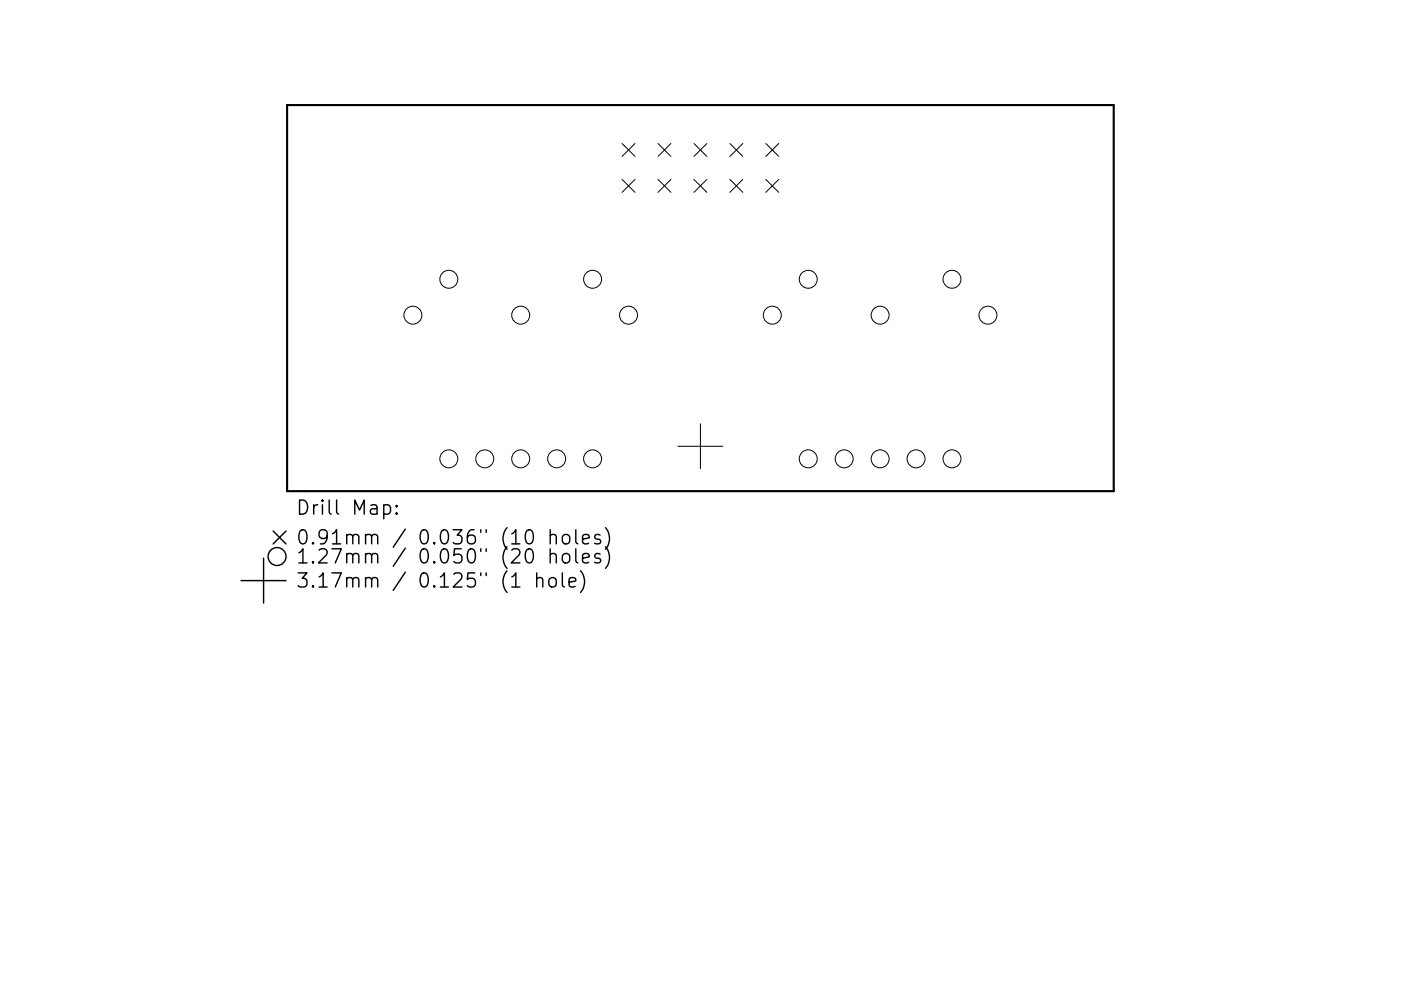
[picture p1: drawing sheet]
<svg xmlns="http://www.w3.org/2000/svg" width="297mm" height="210mm" viewBox="0 0 297 210" stroke-linecap="round" stroke-linejoin="round" font-family="sans-serif">
<defs><g id="words">
<g font-size="4.2">
<text x="62.6" y="109.2">Drill Map:</text>
<text x="62.6" y="115.5">0.91mm / 0.036&quot; (10 holes)</text>
<text x="62.6" y="119.6">1.27mm / 0.050&quot; (20 holes)</text>
<text x="62.6" y="124.7">3.17mm / 0.125&quot; (1 hole)</text>
</g>
</g></defs>
<path d="M60.9 22.3h175.2v81.9h-175.2z" fill="none" stroke="#000" stroke-width=".45"/>
<g fill="none" stroke="#000" stroke-width=".21">
<path d="M131.9 30.4l2.7 2.8M131.9 38.1l2.7 2.7M134.6 30.4l-2.7 2.8M134.6 38.1l-2.7 2.7M139.5 38.1l2.8 2.7M139.5 30.4l2.8 2.8M142.3 30.4l-2.8 2.8M142.3 38.1l-2.8 2.7M147.1 30.4l2.8 2.8M147.1 38.1l2.8 2.7M149.9 30.4l-2.8 2.8M149.9 38.1l-2.8 2.7"/>
<path d="M154.7 38.1l2.8 2.7M154.7 30.4l2.8 2.8M157.5 30.4l-2.8 2.8M157.5 38.1l-2.8 2.7M162.4 30.4l2.7 2.8M162.4 38.1l2.7 2.7M165.1 30.4l-2.7 2.8M165.1 38.1l-2.7 2.7M143.7 94.7h9.6M148.5 89.9v9.5"/>
<circle cx="95.2" cy="59.3" r="1.9"/>
<circle cx="125.6" cy="59.3" r="1.9"/>
<circle cx="171.4" cy="59.3" r="1.9"/>
<circle cx="201.8" cy="59.3" r="1.9"/>
<circle cx="87.5" cy="66.9" r="1.9"/>
<circle cx="110.4" cy="66.9" r="1.9"/>
<circle cx="133.3" cy="66.9" r="1.9"/>
<circle cx="163.7" cy="66.9" r="1.9"/>
<circle cx="186.6" cy="66.9" r="1.9"/>
<circle cx="209.5" cy="66.9" r="1.9"/>
<circle cx="95.2" cy="97.4" r="1.9"/>
<circle cx="102.8" cy="97.4" r="1.9"/>
<circle cx="110.4" cy="97.4" r="1.9"/>
<circle cx="118" cy="97.4" r="1.9"/>
<circle cx="125.6" cy="97.4" r="1.9"/>
<circle cx="171.4" cy="97.4" r="1.9"/>
<circle cx="179" cy="97.4" r="1.9"/>
<circle cx="186.6" cy="97.4" r="1.9"/>
<circle cx="194.2" cy="97.4" r="1.9"/>
<circle cx="201.8" cy="97.4" r="1.9"/>
</g>
<g fill="none" stroke="#000" stroke-width=".3">
<path d="M55.9 118.4v9.5M57.9 112.7l2.7 2.7M60.6 112.7l-2.7 2.7M81.4 107.2l.8-.1 .6 .6v.8l-.3 .4-.3 .2-.8-.2M84.1 108.8l.1 .1-.1 .2-.2-.2 .2-.1v.3M84.1 107.2l.1 .2-.1 .1-.2-.1 .2-.2v.3M116.7 113.7a.74 .74 0 0 1 1.2 .1v1.6M116.7 117.7a.74 .74 0 0 1 1.2 .2v1.5M116.7 112.4v3M116.7 116.4v3M119.4 113.7a.81 .81 0 0 1 .8-.3 .81 .81 0 0 1 .6 .6v.8a.81 .81 0 0 1-.8 .6 .81 .81 0 0 1-.8-.6v-.8zM119.4 117.7a.81 .81 0 0 1 .8-.3 .81 .81 0 0 1 .6 .6v.9a.81 .81 0 0 1-.8 .6 .81 .81 0 0 1-.8-.6v-.9z"/>
<path d="M122.1 112.4v2.6l.4 .4M122.1 116.4v2.6l.4 .4M123.5 114.4l1.4-.3-.1-.6-.9-.1-.4 .4v1.2l.2 .2 .2 .2 .9-.2M123.5 118.4l1.4-.3-.1-.5-.9-.2-.4 .5v1.1l.2 .3 .2 .1 .9-.1M127.2 113.5l-.7-.1-.4 .4 .1 .4 1 .3 .2 .3-.2 .4-.3 .2-.8-.2M127.2 117.6l-.7-.2-.4 .5 .1 .4 1 .3 .2 .3-.2 .4-.3 .1-.8-.1M128.4 112a3.4 3.4 0 0 1 0 4.5M128.4 116a3.4 3.4 0 0 1 0 4.6M51.1 123.2h9.5M108.5 124.5h1.7M113.8 122.8a.74 .74 0 0 1 1.3 .2v1.5M113.8 121.5v3"/>
<path d="M116.5 122.8a.81 .81 0 0 1 .8-.3 .81 .81 0 0 1 .6 .6v.9a.81 .81 0 0 1-.7 .6 .81 .81 0 0 1-.8-.6v-.9zM119.2 121.5v2.6l.5 .4M120.7 123.5l1.4-.2-.2-.6-.8-.2-.4 .5v1.1l.1 .3 .3 .1 .8-.1M123.1 121.1a3.4 3.4 0 0 1 0 4.6"/>
<circle cx="58.7" cy="118.1" r="1.9"/>
</g>
<use href="#words"/>
</svg>
